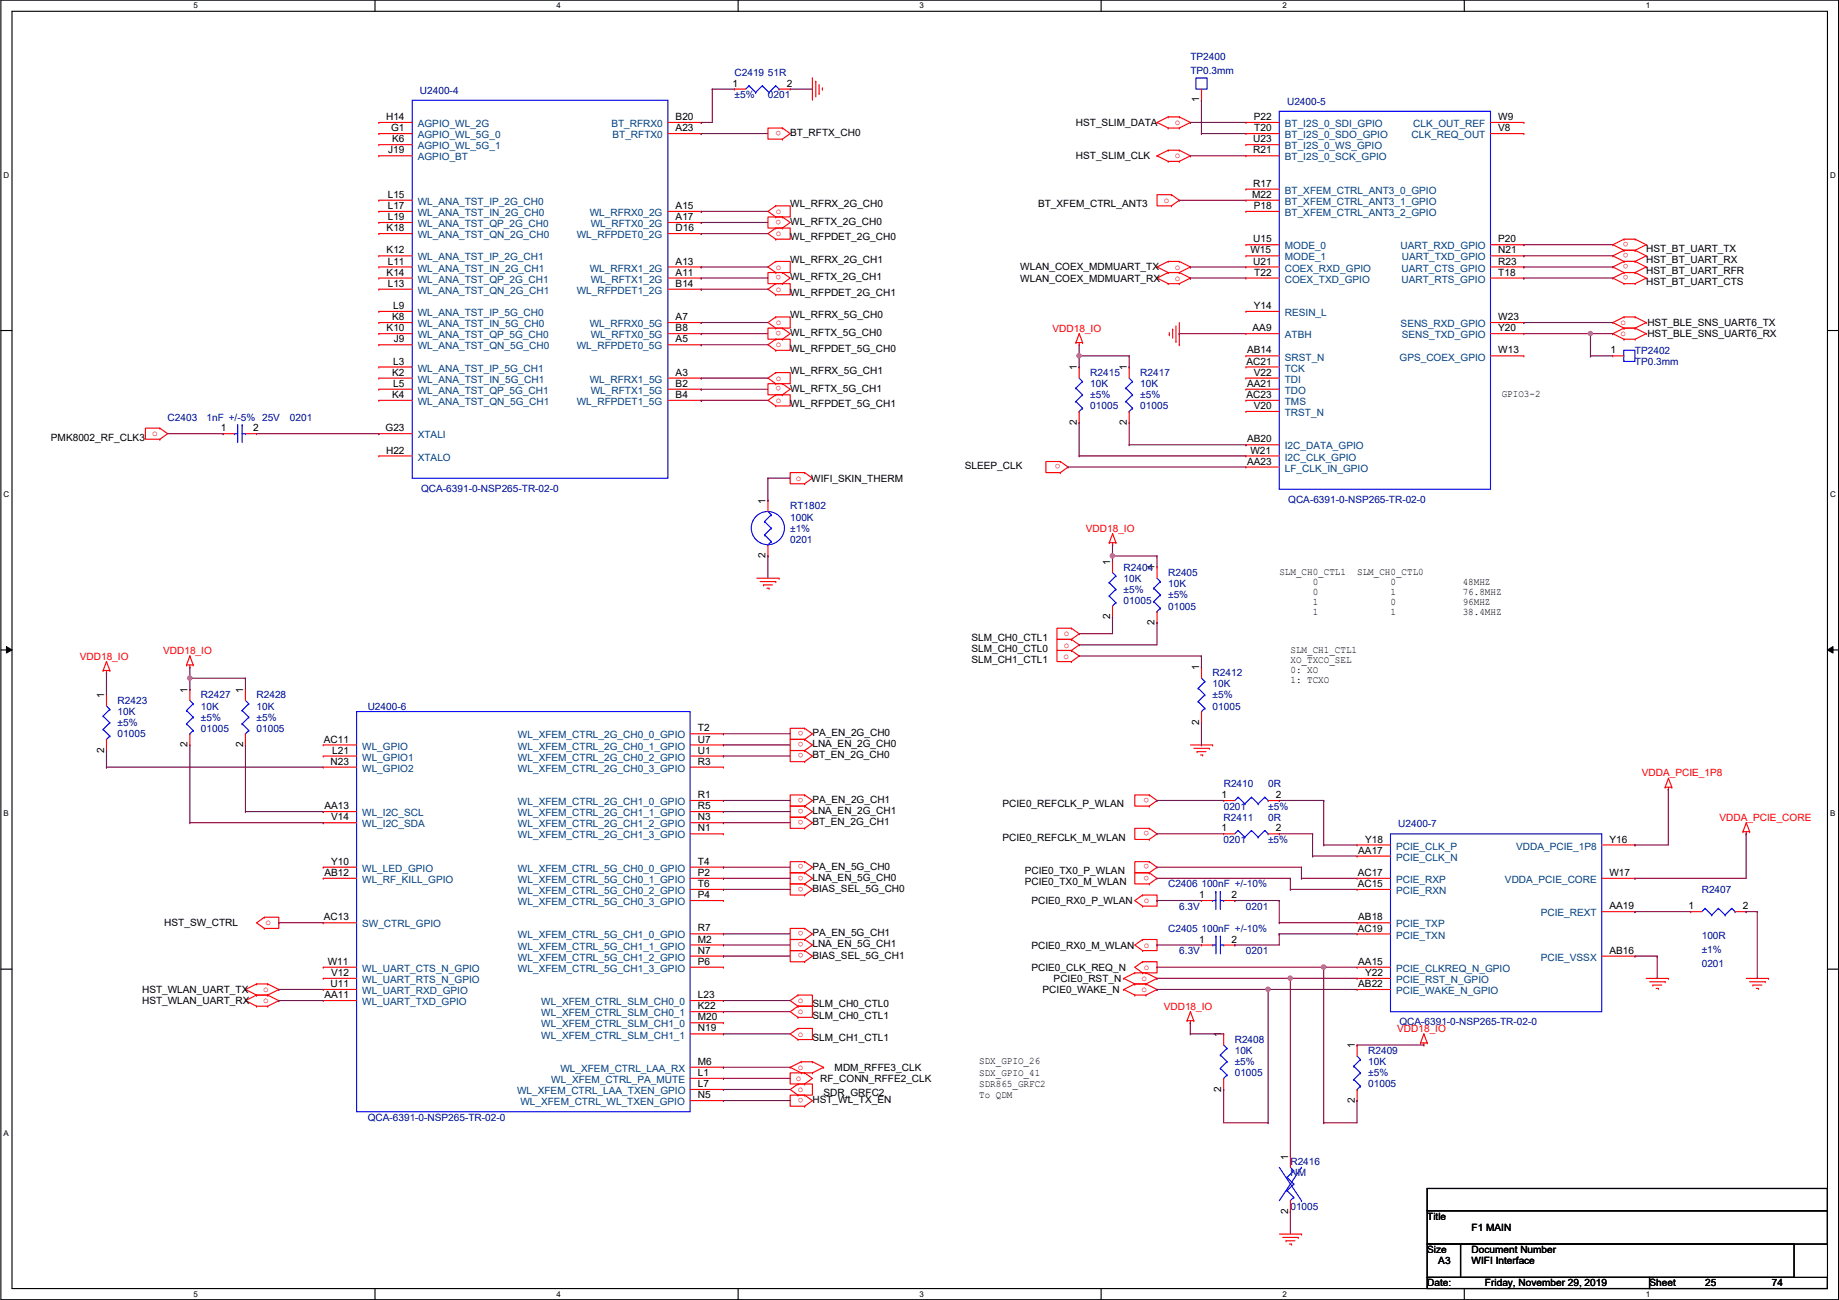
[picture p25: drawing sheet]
<svg xmlns="http://www.w3.org/2000/svg" width="420mm" height="297mm" viewBox="0 0 420 297" stroke-linecap="round" stroke-linejoin="round" font-family="sans-serif">
<defs><g id="words">
<g font-size="2.3" fill="#000080">
<text x="167.8" y="17.4">C2419 51R</text>
<text x="272" y="13.8">TP2400</text>
<text x="272" y="16.8">TP0.3mm</text>
<text x="96" y="21.4">U2400-4</text>
<text x="167.8" y="22.4">±5%</text>
<text x="175.4" y="22.4">0201</text>
<text x="294.1" y="24">U2400-5</text>
<text x="373.5" y="80.8">TP2402</text>
<text x="373.5" y="83.4">TP0.3mm</text>
<text x="249.1" y="85.9">R2415</text>
<text x="249.1" y="88.5">10K</text>
<text x="260.5" y="85.9">R2417</text>
<text x="260.5" y="88.5">10K</text>
<text x="249.1" y="91">±5%</text>
<text x="249.1" y="93.5">01005</text>
<text x="260.5" y="91">±5%</text>
<text x="260.5" y="93.5">01005</text>
<text x="38.3" y="96.1">C2403</text>
<text x="47.2" y="96.1">1nF +/-5% 25V</text>
<text x="66.2" y="96.1">0201</text>
<text x="96.2" y="112.3">QCA-6391-0-NSP265-TR-02-0</text>
<text x="180.5" y="116.4">RT1802</text>
<text x="180.5" y="119">100K</text>
<text x="294.3" y="114.9">QCA-6391-0-NSP265-TR-02-0</text>
<text x="180.5" y="121.5">±1%</text>
<text x="180.5" y="124">0201</text>
<text x="256.7" y="130.4">R2404</text>
<text x="266.9" y="131.7">R2405</text>
<text x="256.7" y="132.9">10K</text>
<text x="256.7" y="135.5">±5%</text>
<text x="256.7" y="138">01005</text>
<text x="266.9" y="134.2">10K</text>
<text x="266.9" y="136.7">±5%</text>
<text x="266.9" y="139.3">01005</text>
<text x="277" y="154.5">R2412</text>
<text x="26.9" y="160.9">R2423</text>
<text x="45.9" y="159.6">R2427</text>
<text x="58.6" y="159.6">R2428</text>
<text x="277" y="157.1">10K</text>
<text x="277" y="159.6">±5%</text>
<text x="26.9" y="163.4">10K</text>
<text x="26.9" y="165.9">±5%</text>
<text x="45.9" y="162.1">10K</text>
<text x="45.9" y="164.7">±5%</text>
<text x="45.9" y="167.2">01005</text>
<text x="58.6" y="162.1">10K</text>
<text x="58.6" y="164.7">±5%</text>
<text x="58.6" y="167.2">01005</text>
<text x="84" y="162.1">U2400-6</text>
<text x="277" y="162.1">01005</text>
<text x="26.9" y="168.5">01005</text>
<text x="279.6" y="179.9">R2410</text>
<text x="289.7" y="179.9">0R</text>
<text x="279.6" y="185">0201</text>
<text x="289.7" y="185">±5%</text>
<text x="279.6" y="187.5">R2411</text>
<text x="289.7" y="187.5">0R</text>
<text x="319.5" y="189.1">U2400-7</text>
<text x="279.6" y="192.6">0201</text>
<text x="289.7" y="192.6">±5%</text>
<text x="266.9" y="202.8">C2406 100nF +/-10%</text>
<text x="269.4" y="207.8">6.3V</text>
<text x="284.7" y="207.8">0201</text>
<text x="388.8" y="204">R2407</text>
<text x="266.9" y="212.9">C2405 100nF +/-10%</text>
<text x="388.8" y="214.5">100R</text>
<text x="269.4" y="218">6.3V</text>
<text x="284.7" y="218">0201</text>
<text x="388.8" y="217.8">±1%</text>
<text x="388.8" y="221.1">0201</text>
<text x="282.1" y="238.3">R2408</text>
<text x="319.7" y="234.3">QCA-6391-0-NSP265-TR-02-0</text>
<text x="282.1" y="240.9">10K</text>
<text x="282.1" y="243.4">±5%</text>
<text x="282.1" y="245.9">01005</text>
<text x="312.6" y="240.9">R2409</text>
<text x="312.6" y="243.4">10K</text>
<text x="312.6" y="245.9">±5%</text>
<text x="312.6" y="248.5">01005</text>
<text x="84" y="256.1">QCA-6391-0-NSP265-TR-02-0</text>
<text x="294.8" y="266.3">R2416</text>
<text x="294.8" y="268.8">NM</text>
<text x="294.8" y="276.4">01005</text>
</g>
<g font-size="2.3">
<text x="167.3" y="19.8">1</text>
<text x="179.8" y="19.8">2</text>
<text x="274" y="23.4" transform="rotate(-90 274 23.4)">1</text>
<text x="88.2" y="27.4">H14</text>
<text x="89.3" y="30">G1</text>
<text x="154.4" y="30">A23</text>
<text x="154.4" y="27.4">B20</text>
<text x="245.8" y="28.8">HST_SLIM_DATA</text>
<text x="286.4" y="27.4">P22</text>
<text x="286.6" y="30">T20</text>
<text x="342.3" y="30">V8</text>
<text x="342.3" y="27.4">W9</text>
<text x="88.7" y="35">J19</text>
<text x="89.6" y="32.5">K6</text>
<text x="180.5" y="31.1">BT_RFTX_CH0</text>
<text x="286.3" y="32.5">U23</text>
<text x="286.3" y="35">R21</text>
<text x="245.8" y="36.4">HST_SLIM_CLK</text>
<text x="88.6" y="47.7">L17</text>
<text x="88.6" y="45.2">L15</text>
<text x="154.4" y="47.7">A15</text>
<text x="180.5" y="47.3">WL_RFRX_2G_CH0</text>
<text x="237.2" y="47.3">BT_XFEM_CTRL_ANT3</text>
<text x="286.1" y="45.2">M22</text>
<text x="286.3" y="42.7">R17</text>
<text x="286.4" y="47.7">P18</text>
<text x="88.3" y="52.8">K18</text>
<text x="88.6" y="50.3">L19</text>
<text x="154.4" y="52.8">D16</text>
<text x="154.4" y="50.3">A17</text>
<text x="180.5" y="51.4">WL_RFTX_2G_CH0</text>
<text x="88.3" y="57.9">K12</text>
<text x="180.5" y="54.9">WL_RFPDET_2G_CH0</text>
<text x="285.7" y="57.9">W15</text>
<text x="286.3" y="55.4">U15</text>
<text x="342.3" y="57.9">N21</text>
<text x="342.3" y="55.4">P20</text>
<text x="376.1" y="57.5">HST_BT_UART_TX</text>
<text x="88.3" y="63">K14</text>
<text x="88.6" y="65.5">L13</text>
<text x="88.6" y="60.4">L11</text>
<text x="154.4" y="65.5">B14</text>
<text x="154.4" y="63">A11</text>
<text x="154.4" y="60.4">A13</text>
<text x="180.5" y="64.1">WL_RFTX_2G_CH1</text>
<text x="180.5" y="60">WL_RFRX_2G_CH1</text>
<text x="233.1" y="64.3">WLAN_COEX_MDMUART_RX</text>
<text x="233.1" y="61.8">WLAN_COEX_MDMUART_TX</text>
<text x="286.3" y="60.4">U21</text>
<text x="286.6" y="63">T22</text>
<text x="342.3" y="63">T18</text>
<text x="342.3" y="60.4">R23</text>
<text x="376.1" y="65.1">HST_BT_UART_CTS</text>
<text x="376.1" y="62.6">HST_BT_UART_RFR</text>
<text x="376.1" y="60">HST_BT_UART_RX</text>
<text x="89.9" y="70.6">L9</text>
<text x="180.5" y="67.6">WL_RFPDET_2G_CH1</text>
<text x="286.5" y="70.6">Y14</text>
<text x="88.3" y="75.7">K10</text>
<text x="89.6" y="73.1">K8</text>
<text x="154.4" y="75.7">B8</text>
<text x="154.4" y="73.1">A7</text>
<text x="180.5" y="76.8">WL_RFTX_5G_CH0</text>
<text x="180.5" y="72.7">WL_RFRX_5G_CH0</text>
<text x="286.2" y="75.7">AA9</text>
<text x="342.3" y="75.7">Y20</text>
<text x="342.3" y="73.1">W23</text>
<text x="376.4" y="74.5">HST_BLE_SNS_UART6_TX</text>
<text x="376.4" y="77">HST_BLE_SNS_UART6_RX</text>
<text x="89.9" y="83.3">L3</text>
<text x="90" y="78.2">J9</text>
<text x="154.4" y="78.2">A5</text>
<text x="180.5" y="80.3">WL_RFPDET_5G_CH0</text>
<text x="284.8" y="83.3">AC21</text>
<text x="284.9" y="80.8">AB14</text>
<text x="342.3" y="80.8">W13</text>
<text x="368" y="80.8">1</text>
<text x="89.6" y="85.8">K2</text>
<text x="89.9" y="88.4">L5</text>
<text x="154.4" y="88.4">B2</text>
<text x="154.4" y="85.8">A3</text>
<text x="180.5" y="89.5">WL_RFTX_5G_CH1</text>
<text x="180.5" y="85.4">WL_RFRX_5G_CH1</text>
<text x="246" y="84.6" transform="rotate(-90 246 84.6)">1</text>
<text x="257.4" y="84.6" transform="rotate(-90 257.4 84.6)">1</text>
<text x="284.9" y="88.4">AA21</text>
<text x="286.4" y="85.8">V22</text>
<text x="89.6" y="90.9">K4</text>
<text x="154.4" y="90.9">B4</text>
<text x="180.5" y="93">WL_RFPDET_5G_CH1</text>
<text x="284.8" y="90.9">AC23</text>
<text x="286.4" y="93.5">V20</text>
<text x="343.1" y="90.8">GPIO3-2</text>
<text x="11.6" y="100.7">PMK8002_RF_CLK3</text>
<text x="50.5" y="98.5">1</text>
<text x="57.9" y="98.5">2</text>
<text x="88.1" y="98.5">G23</text>
<text x="246" y="97.1" transform="rotate(-90 246 97.1)">2</text>
<text x="257.4" y="97.1" transform="rotate(-90 257.4 97.1)">2</text>
<text x="284.9" y="101.1">AB20</text>
<text x="88.2" y="103.6">H22</text>
<text x="220.4" y="107.3">SLEEP_CLK</text>
<text x="284.9" y="106.2">AA23</text>
<text x="285.7" y="103.6">W21</text>
<text x="185.4" y="110.1">WIFI_SKIN_THERM</text>
<text x="174.9" y="115.1" transform="rotate(-90 174.9 115.1)">1</text>
<text x="174.9" y="127.5" transform="rotate(-90 174.9 127.5)">2</text>
<text x="253.6" y="129.1" transform="rotate(-90 253.6 129.1)">1</text>
<text x="263.8" y="130.3" transform="rotate(-90 263.8 130.3)">1</text>
<text x="292.3" y="131.4">SLM_CH0_CTL1</text>
<text x="310.1" y="131.4">SLM_CH0_CTL0</text>
<text x="299.9" y="133.7">0</text>
<text x="299.9" y="136">0</text>
<text x="317.7" y="133.7">0</text>
<text x="317.7" y="136">1</text>
<text x="334.2" y="133.7">48MHZ</text>
<text x="334.2" y="136">76.8MHZ</text>
<text x="253.6" y="141.5" transform="rotate(-90 253.6 141.5)">2</text>
<text x="263.8" y="142.8" transform="rotate(-90 263.8 142.8)">2</text>
<text x="299.9" y="138.3">1</text>
<text x="299.9" y="140.6">1</text>
<text x="317.7" y="138.3">0</text>
<text x="317.7" y="140.6">1</text>
<text x="334.2" y="138.3">96MHZ</text>
<text x="334.2" y="140.6">38.4MHZ</text>
<text x="221.9" y="146.4">SLM_CH0_CTL1</text>
<text x="221.9" y="148.9">SLM_CH0_CTL0</text>
<text x="294.8" y="149.2">SLM_CH1_CTL1</text>
<text x="221.9" y="151.5">SLM_CH1_CTL1</text>
<text x="274" y="153.2" transform="rotate(-90 274 153.2)">1</text>
<text x="294.8" y="151.5">XO_TXCO_SEL</text>
<text x="294.8" y="153.8">0: XO</text>
<text x="23.8" y="159.5" transform="rotate(-90 23.8 159.5)">1</text>
<text x="42.8" y="158.3" transform="rotate(-90 42.8 158.3)">1</text>
<text x="55.5" y="158.3" transform="rotate(-90 55.5 158.3)">1</text>
<text x="294.8" y="156.1">1: TCXO</text>
<text x="159.4" y="167.1">T2</text>
<text x="274" y="165.6" transform="rotate(-90 274 165.6)">2</text>
<text x="23.8" y="172" transform="rotate(-90 23.8 172)">2</text>
<text x="42.8" y="170.7" transform="rotate(-90 42.8 170.7)">2</text>
<text x="55.5" y="170.7" transform="rotate(-90 55.5 170.7)">2</text>
<text x="74" y="169.7">AC11</text>
<text x="75.9" y="172.2">L21</text>
<text x="159.4" y="172.2">U1</text>
<text x="159.4" y="169.7">U7</text>
<text x="185.6" y="173.3">BT_EN_2G_CH0</text>
<text x="185.6" y="170.8">LNA_EN_2G_CH0</text>
<text x="185.6" y="168.2">PA_EN_2G_CH0</text>
<text x="75.5" y="174.7">N23</text>
<text x="159.4" y="174.7">R3</text>
<text x="74.1" y="184.9">AA13</text>
<text x="159.4" y="184.9">R5</text>
<text x="159.4" y="182.4">R1</text>
<text x="185.6" y="183.5">PA_EN_2G_CH1</text>
<text x="229" y="184.5">PCIE0_REFCLK_P_WLAN</text>
<text x="279.1" y="182.4">1</text>
<text x="291.5" y="182.4">2</text>
<text x="75.6" y="187.4">V14</text>
<text x="159.4" y="190">N1</text>
<text x="159.4" y="187.4">N3</text>
<text x="185.6" y="188.5">BT_EN_2G_CH1</text>
<text x="185.6" y="186">LNA_EN_2G_CH1</text>
<text x="279.1" y="190">1</text>
<text x="291.5" y="190">2</text>
<text x="75.7" y="197.6">Y10</text>
<text x="159.4" y="197.6">T4</text>
<text x="229" y="192.1">PCIE0_REFCLK_M_WLAN</text>
<text x="310.3" y="195.1">AA17</text>
<text x="311.9" y="192.5">Y18</text>
<text x="367.7" y="192.5">Y16</text>
<text x="74.1" y="200.1">AB12</text>
<text x="159.4" y="202.7">T6</text>
<text x="159.4" y="200.1">P2</text>
<text x="185.6" y="203.8">BIAS_SEL_5G_CH0</text>
<text x="185.6" y="201.2">LNA_EN_5G_CH0</text>
<text x="185.6" y="198.7">PA_EN_5G_CH0</text>
<text x="234.1" y="202.3">PCIE0_TX0_M_WLAN</text>
<text x="234.1" y="199.7">PCIE0_TX0_P_WLAN</text>
<text x="310.2" y="202.7">AC15</text>
<text x="310.2" y="200.1">AC17</text>
<text x="367.7" y="200.1">W17</text>
<text x="159.4" y="205.2">P4</text>
<text x="235.7" y="206.6">PCIE0_RX0_P_WLAN</text>
<text x="274" y="205.2">1</text>
<text x="281.3" y="205.2">2</text>
<text x="367.7" y="207.8">AA19</text>
<text x="385.8" y="207.8">1</text>
<text x="398.2" y="207.8">2</text>
<text x="37.5" y="211.7">HST_SW_CTRL</text>
<text x="74" y="210.3">AC13</text>
<text x="159.4" y="215.4">M2</text>
<text x="159.4" y="212.8">R7</text>
<text x="185.6" y="213.9">PA_EN_5G_CH1</text>
<text x="274" y="215.4">1</text>
<text x="281.4" y="215.4">2</text>
<text x="310.2" y="212.8">AC19</text>
<text x="310.3" y="210.3">AB18</text>
<text x="74.9" y="220.5">W11</text>
<text x="159.4" y="220.4">P6</text>
<text x="159.4" y="217.9">N7</text>
<text x="185.6" y="219">BIAS_SEL_5G_CH1</text>
<text x="185.6" y="216.5">LNA_EN_5G_CH1</text>
<text x="235.7" y="221.8">PCIE0_CLK_REQ_N</text>
<text x="235.7" y="216.7">PCIE0_RX0_M_WLAN</text>
<text x="310.3" y="220.5">AA15</text>
<text x="367.7" y="217.9">AB16</text>
<text x="32.5" y="226.9">HST_WLAN_UART_TX</text>
<text x="75.5" y="225.5">U11</text>
<text x="75.6" y="223">V12</text>
<text x="238.2" y="226.9">PCIE0_WAKE_N</text>
<text x="240.7" y="224.4">PCIE0_RST_N</text>
<text x="310.3" y="225.5">AB22</text>
<text x="311.9" y="223">Y22</text>
<text x="32.5" y="229.4">HST_WLAN_UART_RX</text>
<text x="74.1" y="228.1">AA11</text>
<text x="159.4" y="233.1">M20</text>
<text x="159.4" y="230.6">K22</text>
<text x="159.4" y="228.1">L23</text>
<text x="185.6" y="232.7">SLM_CH0_CTL1</text>
<text x="185.6" y="230.2">SLM_CH0_CTL0</text>
<text x="159.4" y="235.7">N19</text>
<text x="185.6" y="237.8">SLM_CH1_CTL1</text>
<text x="279" y="237" transform="rotate(-90 279 237)">1</text>
<text x="309.5" y="239.6" transform="rotate(-90 309.5 239.6)">1</text>
<text x="159.4" y="245.8">L1</text>
<text x="159.4" y="243.3">M6</text>
<text x="190.7" y="244.7">MDM_RFFE3_CLK</text>
<text x="223.7" y="243.2">SDX_GPIO_26</text>
<text x="223.7" y="245.7">SDX_GPIO_41</text>
<text x="159.4" y="250.9">N5</text>
<text x="159.4" y="248.4">L7</text>
<text x="187.4" y="247.2">RF_CONN_RFFE2_CLK</text>
<text x="188.2" y="250.5">SDR_GRFC2</text>
<text x="223.7" y="248.3">SDR865_GRFC2</text>
<text x="223.7" y="250.8">To QDM</text>
<text x="279" y="249.4" transform="rotate(-90 279 249.4)">2</text>
<text x="309.5" y="252" transform="rotate(-90 309.5 252)">2</text>
<text x="185.6" y="252">HST_WL_TX_EN</text>
<text x="294.3" y="265" transform="rotate(-90 294.3 265)">1</text>
<text x="294.3" y="277.4" transform="rotate(-90 294.3 277.4)">2</text>
<text x="326.1" y="278.7">Title</text>
<text x="336.2" y="281.3">F1 MAIN</text>
<text x="326.1" y="286.3">Size</text>
<text x="336.2" y="286.3">Document Number</text>
<text x="326.1" y="294">Date:</text>
<text x="328.6" y="288.9">A3</text>
<text x="336.2" y="288.9">WIFI Interface</text>
<text x="339.3" y="294">Friday, November 29, 2019</text>
<text x="376.9" y="294">Sheet</text>
<text x="389.6" y="294">25</text>
<text x="404.8" y="294">74</text>
</g>
<g font-size="2.3" fill="#004080">
<text x="95.4" y="29">AGPIO_WL_2G</text>
<text x="139.7" y="29">BT_RFRX0</text>
<text x="293.5" y="29">BT_I2S_0_SDI_GPIO</text>
<text x="322.9" y="29">CLK_OUT_REF</text>
<text x="95.4" y="34.1">AGPIO_WL_5G_1</text>
<text x="95.4" y="31.6">AGPIO_WL_5G_0</text>
<text x="139.9" y="31.6">BT_RFTX0</text>
<text x="293.5" y="34.1">BT_I2S_0_WS_GPIO</text>
<text x="293.5" y="31.6">BT_I2S_0_SDO_GPIO</text>
<text x="322.5" y="31.6">CLK_REQ_OUT</text>
<text x="95.4" y="36.7">AGPIO_BT</text>
<text x="293.5" y="36.7">BT_I2S_0_SCK_GPIO</text>
<text x="95.4" y="46.8">WL_ANA_TST_IP_2G_CH0</text>
<text x="293.5" y="46.8">BT_XFEM_CTRL_ANT3_1_GPIO</text>
<text x="293.5" y="44.3">BT_XFEM_CTRL_ANT3_0_GPIO</text>
<text x="95.4" y="51.9">WL_ANA_TST_QP_2G_CH0</text>
<text x="95.4" y="49.4">WL_ANA_TST_IN_2G_CH0</text>
<text x="134.7" y="49.4">WL_RFRX0_2G</text>
<text x="135" y="51.9">WL_RFTX0_2G</text>
<text x="293.5" y="49.4">BT_XFEM_CTRL_ANT3_2_GPIO</text>
<text x="95.4" y="59.5">WL_ANA_TST_IP_2G_CH1</text>
<text x="95.4" y="54.4">WL_ANA_TST_QN_2G_CH0</text>
<text x="131.8" y="54.4">WL_RFPDET0_2G</text>
<text x="293.5" y="59.5">MODE_1</text>
<text x="293.5" y="57">MODE_0</text>
<text x="320" y="57">UART_RXD_GPIO</text>
<text x="320.3" y="59.5">UART_TXD_GPIO</text>
<text x="95.4" y="64.6">WL_ANA_TST_QP_2G_CH1</text>
<text x="95.4" y="62.1">WL_ANA_TST_IN_2G_CH1</text>
<text x="134.7" y="62.1">WL_RFRX1_2G</text>
<text x="135" y="64.6">WL_RFTX1_2G</text>
<text x="293.5" y="64.6">COEX_TXD_GPIO</text>
<text x="293.5" y="62.1">COEX_RXD_GPIO</text>
<text x="320.2" y="64.6">UART_RTS_GPIO</text>
<text x="320.2" y="62.1">UART_CTS_GPIO</text>
<text x="95.4" y="67.1">WL_ANA_TST_QN_2G_CH1</text>
<text x="131.8" y="67.1">WL_RFPDET1_2G</text>
<text x="95.4" y="77.3">WL_ANA_TST_QP_5G_CH0</text>
<text x="95.4" y="74.8">WL_ANA_TST_IN_5G_CH0</text>
<text x="95.4" y="72.2">WL_ANA_TST_IP_5G_CH0</text>
<text x="134.7" y="74.8">WL_RFRX0_5G</text>
<text x="135" y="77.3">WL_RFTX0_5G</text>
<text x="293.5" y="77.3">ATBH</text>
<text x="293.5" y="72.2">RESIN_L</text>
<text x="320" y="74.8">SENS_RXD_GPIO</text>
<text x="320.3" y="77.3">SENS_TXD_GPIO</text>
<text x="95.4" y="79.8">WL_ANA_TST_QN_5G_CH0</text>
<text x="131.8" y="79.8">WL_RFPDET0_5G</text>
<text x="293.5" y="82.4">SRST_N</text>
<text x="319.7" y="82.4">GPS_COEX_GPIO</text>
<text x="95.4" y="90">WL_ANA_TST_QP_5G_CH1</text>
<text x="95.4" y="87.5">WL_ANA_TST_IN_5G_CH1</text>
<text x="95.4" y="84.9">WL_ANA_TST_IP_5G_CH1</text>
<text x="134.7" y="87.5">WL_RFRX1_5G</text>
<text x="135" y="90">WL_RFTX1_5G</text>
<text x="293.5" y="90">TDO</text>
<text x="293.5" y="87.5">TDI</text>
<text x="293.5" y="84.9">TCK</text>
<text x="95.4" y="92.5">WL_ANA_TST_QN_5G_CH1</text>
<text x="131.8" y="92.5">WL_RFPDET1_5G</text>
<text x="293.5" y="95.1">TRST_N</text>
<text x="293.5" y="92.5">TMS</text>
<text x="95.4" y="100.2">XTALI</text>
<text x="95.4" y="105.2">XTALO</text>
<text x="293.5" y="107.8">LF_CLK_IN_GPIO</text>
<text x="293.5" y="105.2">I2C_CLK_GPIO</text>
<text x="293.5" y="102.7">I2C_DATA_GPIO</text>
<text x="82.7" y="173.8">WL_GPIO1</text>
<text x="82.7" y="171.3">WL_GPIO</text>
<text x="118.3" y="173.8">WL_XFEM_CTRL_2G_CH0_2_GPIO</text>
<text x="118.3" y="171.3">WL_XFEM_CTRL_2G_CH0_1_GPIO</text>
<text x="118.3" y="168.7">WL_XFEM_CTRL_2G_CH0_0_GPIO</text>
<text x="82.7" y="176.3">WL_GPIO2</text>
<text x="118.3" y="176.3">WL_XFEM_CTRL_2G_CH0_3_GPIO</text>
<text x="118.3" y="184">WL_XFEM_CTRL_2G_CH1_0_GPIO</text>
<text x="82.7" y="189">WL_I2C_SDA</text>
<text x="82.7" y="186.5">WL_I2C_SCL</text>
<text x="118.3" y="191.6">WL_XFEM_CTRL_2G_CH1_3_GPIO</text>
<text x="118.3" y="189">WL_XFEM_CTRL_2G_CH1_2_GPIO</text>
<text x="118.3" y="186.5">WL_XFEM_CTRL_2G_CH1_1_GPIO</text>
<text x="319" y="196.7">PCIE_CLK_N</text>
<text x="319" y="194.1">PCIE_CLK_P</text>
<text x="346.4" y="194.1">VDDA_PCIE_1P8</text>
<text x="82.7" y="201.7">WL_RF_KILL_GPIO</text>
<text x="82.7" y="199.2">WL_LED_GPIO</text>
<text x="118.3" y="201.7">WL_XFEM_CTRL_5G_CH0_1_GPIO</text>
<text x="118.3" y="199.2">WL_XFEM_CTRL_5G_CH0_0_GPIO</text>
<text x="319" y="201.8">PCIE_RXP</text>
<text x="343.8" y="201.8">VDDA_PCIE_CORE</text>
<text x="118.3" y="206.8">WL_XFEM_CTRL_5G_CH0_3_GPIO</text>
<text x="118.3" y="204.3">WL_XFEM_CTRL_5G_CH0_2_GPIO</text>
<text x="319" y="204.3">PCIE_RXN</text>
<text x="352" y="209.4">PCIE_REXT</text>
<text x="82.7" y="211.9">SW_CTRL_GPIO</text>
<text x="118.3" y="214.4">WL_XFEM_CTRL_5G_CH1_0_GPIO</text>
<text x="319" y="214.5">PCIE_TXN</text>
<text x="319" y="211.9">PCIE_TXP</text>
<text x="118.3" y="219.5">WL_XFEM_CTRL_5G_CH1_2_GPIO</text>
<text x="118.3" y="217">WL_XFEM_CTRL_5G_CH1_1_GPIO</text>
<text x="352" y="219.5">PCIE_VSSX</text>
<text x="82.7" y="227.1">WL_UART_RXD_GPIO</text>
<text x="82.7" y="224.6">WL_UART_RTS_N_GPIO</text>
<text x="82.7" y="222.1">WL_UART_CTS_N_GPIO</text>
<text x="118.3" y="222.1">WL_XFEM_CTRL_5G_CH1_3_GPIO</text>
<text x="319" y="227.1">PCIE_WAKE_N_GPIO</text>
<text x="319" y="224.6">PCIE_RST_N_GPIO</text>
<text x="319" y="222.1">PCIE_CLKREQ_N_GPIO</text>
<text x="82.7" y="229.7">WL_UART_TXD_GPIO</text>
<text x="123.7" y="232.2">WL_XFEM_CTRL_SLM_CH0_1</text>
<text x="123.7" y="229.7">WL_XFEM_CTRL_SLM_CH0_0</text>
<text x="123.7" y="237.3">WL_XFEM_CTRL_SLM_CH1_1</text>
<text x="123.7" y="234.8">WL_XFEM_CTRL_SLM_CH1_0</text>
<text x="128" y="244.9">WL_XFEM_CTRL_LAA_RX</text>
<text x="118.1" y="250">WL_XFEM_CTRL_LAA_TXEN_GPIO</text>
<text x="126" y="247.5">WL_XFEM_CTRL_PA_MUTE</text>
<text x="118.9" y="252.5">WL_XFEM_CTRL_WL_TXEN_GPIO</text>
</g>
<g font-size="2.3" fill="#f00">
<text x="178.5" y="29.9" transform="rotate(180 178.5 29.9)">o</text>
<text x="268.4" y="28.6">o</text>
<text x="268.4" y="36.2">o</text>
<text x="265.9" y="46.4">o</text>
<text x="177.2" y="54">o</text>
<text x="177.2" y="48.9">o</text>
<text x="178.5" y="50.2" transform="rotate(180 178.5 50.2)">o</text>
<text x="372.1" y="57.8" transform="rotate(180 372.1 57.8)">o</text>
<text x="372.1" y="55.3" transform="rotate(180 372.1 55.3)">o</text>
<text x="177.2" y="61.6">o</text>
<text x="178.5" y="62.9" transform="rotate(180 178.5 62.9)">o</text>
<text x="268.4" y="64.1">o</text>
<text x="268.4" y="61.6">o</text>
<text x="372.1" y="62.9" transform="rotate(180 372.1 62.9)">o</text>
<text x="372.1" y="60.4" transform="rotate(180 372.1 60.4)">o</text>
<text x="177.2" y="66.7">o</text>
<text x="177.2" y="74.3">o</text>
<text x="178.5" y="75.6" transform="rotate(180 178.5 75.6)">o</text>
<text x="240.5" y="75.8">VDD18_IO</text>
<text x="370.3" y="74.3">o</text>
<text x="370.3" y="76.8">o</text>
<text x="177.2" y="79.4">o</text>
<text x="177.2" y="87">o</text>
<text x="178.5" y="88.3" transform="rotate(180 178.5 88.3)">o</text>
<text x="177.2" y="92.1">o</text>
<text x="34.7" y="99.7">o</text>
<text x="242.3" y="106.1" transform="rotate(180 242.3 106.1)">o</text>
<text x="181.8" y="109.9">o</text>
<text x="248.1" y="121.5">VDD18_IO</text>
<text x="37.3" y="149.4">VDD18_IO</text>
<text x="243" y="145.4">o</text>
<text x="243" y="148">o</text>
<text x="18.2" y="150.7">VDD18_IO</text>
<text x="243" y="150.5">o</text>
<text x="183.6" y="167" transform="rotate(180 183.6 167)">o</text>
<text x="183.6" y="172.1" transform="rotate(180 183.6 172.1)">o</text>
<text x="183.6" y="169.6" transform="rotate(180 183.6 169.6)">o</text>
<text x="375.1" y="177.4">VDDA_PCIE_1P8</text>
<text x="183.6" y="184.8" transform="rotate(180 183.6 184.8)">o</text>
<text x="183.6" y="182.3" transform="rotate(180 183.6 182.3)">o</text>
<text x="262.6" y="182.3" transform="rotate(180 262.6 182.3)">o</text>
<text x="183.6" y="187.4" transform="rotate(180 183.6 187.4)">o</text>
<text x="262.6" y="189.9" transform="rotate(180 262.6 189.9)">o</text>
<text x="392.9" y="187.5">VDDA_PCIE_CORE</text>
<text x="183.6" y="197.5" transform="rotate(180 183.6 197.5)">o</text>
<text x="262.6" y="197.5" transform="rotate(180 262.6 197.5)">o</text>
<text x="183.6" y="202.6" transform="rotate(180 183.6 202.6)">o</text>
<text x="183.6" y="200.1" transform="rotate(180 183.6 200.1)">o</text>
<text x="262.6" y="200.1" transform="rotate(180 262.6 200.1)">o</text>
<text x="261.3" y="206.4">o</text>
<text x="60.7" y="211.5">o</text>
<text x="183.6" y="215.3" transform="rotate(180 183.6 215.3)">o</text>
<text x="183.6" y="212.8" transform="rotate(180 183.6 212.8)">o</text>
<text x="183.6" y="217.8" transform="rotate(180 183.6 217.8)">o</text>
<text x="261.3" y="221.6">o</text>
<text x="261.3" y="216.5">o</text>
<text x="60.1" y="226.7">o</text>
<text x="260.8" y="226.7">o</text>
<text x="260.8" y="224.1">o</text>
<text x="60.1" y="229.2">o</text>
<text x="182.3" y="231.8">o</text>
<text x="182.3" y="229.2">o</text>
<text x="265.9" y="230.7">VDD18_IO</text>
<text x="182.3" y="236.8">o</text>
<text x="319.2" y="235.8">VDD18_IO</text>
<text x="182.3" y="244.5">o</text>
<text x="181.8" y="247">o</text>
<text x="182.3" y="249.5">o</text>
<text x="183.6" y="250.9" transform="rotate(180 183.6 250.9)">o</text>
</g>
<g font-size="1.8">
<text x="44.2" y="1.9">5</text>
<text x="127.1" y="1.9">4</text>
<text x="210.1" y="1.9">3</text>
<text x="293" y="1.9">2</text>
<text x="376" y="1.9">1</text>
<text x=".8" y="40.6">D</text>
<text x="418.2" y="40.6">D</text>
<text x=".8" y="113.6">C</text>
<text x="418.2" y="113.6">C</text>
<text x=".8" y="186.6">B</text>
<text x="418.2" y="186.6">B</text>
<text x=".8" y="259.5">A</text>
<text x="44.2" y="296.3">5</text>
<text x="127.1" y="296.3">4</text>
<text x="210.1" y="296.3">3</text>
<text x="293" y="296.3">2</text>
<text x="376" y="296.3">1</text>
</g>
</g></defs>
<path d="M.2 0h419.9v297h-419.9zM2.7 2.6h414.8v291.8h-414.8z" fill="none" stroke="#000" stroke-width=".25"/>
<g fill="#fff">
<path d="M44.2 .3h1v2h-1z"/>
<path d="M44.2 294.7h1v2h-1z"/>
</g>
<path d="M85.7 0v2.6M85.7 294.4v2.6" fill="none" stroke="#000" stroke-width=".25"/>
<g fill="#fff">
<path d="M127.1 .3h1v2h-1z"/>
<path d="M127.1 294.7h1v2h-1z"/>
</g>
<path d="M168.6 0v2.6M168.6 294.4v2.6" fill="none" stroke="#000" stroke-width=".25"/>
<g fill="#fff">
<path d="M210.1 .3h1v2h-1z"/>
<path d="M210.1 294.7h1v2h-1z"/>
</g>
<path d="M251.6 0v2.6M251.6 294.4v2.6" fill="none" stroke="#000" stroke-width=".25"/>
<g fill="#fff">
<path d="M293 .3h1v2h-1z"/>
<path d="M293 294.7h1v2h-1z"/>
</g>
<path d="M334.5 0v2.6M334.5 294.4v2.6" fill="none" stroke="#000" stroke-width=".25"/>
<g fill="#fff">
<path d="M376 .3h1v2h-1z"/>
<path d="M376 294.7h1v2h-1z"/>
<path d="M.8 39h1.3v2h-1.3z"/>
<path d="M418.2 39h1.2v2h-1.2z"/>
<path d="M.8 112h1.3v2h-1.3z"/>
<path d="M418.2 112h1.2v2h-1.2z"/>
</g>
<path d="M.2 75.5h2.5M417.5 75.5h2.6" fill="none" stroke="#000" stroke-width=".25"/>
<g fill="#fff">
<path d="M.8 185h1.2v1.9h-1.2z"/>
<path d="M418.2 185h1.1v1.9h-1.1z"/>
</g>
<path d="M.2 148.5h2.5M417.5 148.5h2.6" fill="none" stroke="#000" stroke-width=".25"/>
<path d="M1.5 147.7l1.2 .8-1.2 .7zM417.5 148.5l1.3-.8v1.5z" fill="#000"/>
<path d="M1.5 147.7l1.2 .8-1.2 .7zM417.5 148.5l1.3-.8v1.5z" fill="none" stroke="#000" stroke-width=".23"/>
<path d="M.8 257.9h1.2v2h-1.2z" fill="#fff"/>
<path d="M.2 221.4h2.5M417.5 221.4h2.6M326.1 271.6h91.4v5h-91.4zM326.1 276.6h91.4v7.7h-91.4zM326.1 284.3h7.6v7.6h-7.6zM326.1 291.9h50.8v2.5h-50.8zM333.7 284.3h76.2v7.6h-76.2zM376.9 291.9h40.6v2.5h-40.6z" fill="none" stroke="#000" stroke-width=".25"/>
<g fill="none" stroke="#f00" stroke-width=".25">
<path d="M185.6 17.8h.1M185.6 17.8v5.1M186.4 18.6h.1M186.4 18.6v3.5M187.1 19.3v2.1M86.6 35.6h.1M86.6 35.6h7.6M86.6 33.1h.1M86.6 33.1h7.6M86.6 30.5h.1M86.6 30.5h7.6M86.6 28h.1"/>
<path d="M86.6 28h7.6M152.6 30.5h7.6M152.6 28h7.6M160.2 30.5h.1M160.2 28h.1M167.8 20.4h.1M167.8 20.4h2.6M178 20.4h2.5M178.8 31.8h.1M178.8 29.3h.1M178.8 29.3h-3.3v2.5h3.3M178.8 29.3l1.7 1.2-1.7 1.3"/>
<path d="M180.5 20.4h.1M187.1 21.4h.1M187.9 20.1h.1M187.9 20.1v.5M264.4 35.6h.1M264.4 35.6l2.5 1.3M264.4 28h.1M264.4 28l2.5 1.3M266.9 34.3h.1M266.9 36.9h.1M266.9 34.3h2.5M266.9 34.3l-2.5 1.3"/>
<path d="M266.9 36.9h2.5M266.9 26.7h.1M266.9 29.3h.1M266.9 26.7h2.5M266.9 26.7l-2.5 1.3M266.9 29.3h2.5M269.4 34.3h.1M269.4 36.9h.1M269.4 34.3l2.6 1.3M269.4 26.7h.1M269.4 29.3h.1M269.4 26.7l2.6 1.3"/>
<path d="M272 35.6h.1M272 35.6l-2.6 1.3M272 28h.1M272 28l-2.6 1.3M274.5 22.9h.1M274.5 20.4v2.5M284.7 33.1h.1M284.7 33.1h7.6M284.7 35.6h.1M284.7 35.6h7.6M284.7 30.5h.1M284.7 30.5h7.6"/>
<path d="M284.7 28h.1M284.7 28h7.6M340.5 30.5h7.7M340.5 28h7.7M348.2 30.5h.1M348.2 28h.1M86.6 58.5h.1M86.6 58.5h7.6M86.6 53.4h.1M86.6 53.4h7.6M86.6 50.8h.1M86.6 50.8h7.6"/>
<path d="M86.6 48.3h.1M86.6 48.3h7.6M86.6 45.8h.1M86.6 45.8h7.6M152.6 53.4h7.6M152.6 50.8h7.6M152.6 48.3h7.6M160.2 53.4h.1M160.2 50.8h.1M160.2 48.3h.1M177.2 59.7h.1M177.2 59.7h3.3v2.6h-3.3"/>
<path d="M177.2 59.7l-1.7 1.3 1.7 1.3M177.2 52.1h.1M177.2 54.7h.1M177.2 52.1h3.3v2.6h-3.3M177.2 52.1l-1.7 1.3 1.7 1.3M177.2 47h.1M177.2 49.6h.1M177.2 47h3.3v2.6h-3.3M177.2 47l-1.7 1.3 1.7 1.3M178.8 52.1h.1M178.8 49.6h.1M178.8 49.6h-3.3v2.5h3.3"/>
<path d="M178.8 49.6l1.7 1.2-1.7 1.3M266.9 59.7h.1M266.9 59.7h2.5M266.9 59.7l-2.5 1.3M267.7 44.5h.1M267.7 47h.1M267.7 44.5h-3.3v2.5h3.3M267.7 44.5l1.7 1.3-1.7 1.2M269.4 59.7h.1M269.4 59.7l2.6 1.3M284.7 58.5h.1M284.7 58.5h7.6"/>
<path d="M284.7 55.9h.1M284.7 55.9h7.6M284.7 48.3h.1M284.7 48.3h7.6M284.7 45.8h.1M284.7 45.8h7.6M284.7 43.2h.1M284.7 43.2h7.6M340.5 58.5h7.7M340.5 55.9h7.7M348.2 58.5h.1M348.2 55.9h.1"/>
<path d="M368.5 58.5h.1M368.5 58.5l2.5 1.2M368.5 55.9h.1M368.5 55.9l2.5 1.3M371 59.7h2.6M371 59.7l-2.5 1.3M371 59.7h.1M371 57.2h2.6M371 57.2l-2.5 1.3M371 57.2h.1M371 54.7h.1M371 54.7h2.6"/>
<path d="M371 54.7l-2.5 1.2M373.6 59.7l2.5 1.3M373.6 59.7h.1M373.6 57.2l2.5 1.3M373.6 57.2h.1M373.6 54.7h.1M373.6 54.7l2.5 1.2M376.1 58.5h.1M376.1 58.5l-2.5 1.2M376.1 55.9h.1M376.1 55.9l-2.5 1.3M86.6 78.8h.1"/>
<path d="M86.6 78.8h7.6M86.6 76.2h.1M86.6 76.2h7.6M86.6 73.7h.1M86.6 73.7h7.6M86.6 71.2h.1M86.6 71.2h7.6M86.6 66.1h.1M86.6 66.1h7.6M86.6 63.5h.1M86.6 63.5h7.6M86.6 61h.1"/>
<path d="M86.6 61h7.6M152.6 78.8h7.6M152.6 76.2h7.6M152.6 73.7h7.6M152.6 66.1h7.6M152.6 63.5h7.6M152.6 61h7.6M160.2 78.8h.1M160.2 76.2h.1M160.2 73.7h.1M160.2 66.1h.1M160.2 63.5h.1"/>
<path d="M160.2 61h.1M177.2 77.5h.1M177.2 77.5h3.3v2.6h-3.3M177.2 77.5l-1.7 1.3 1.7 1.3M177.2 72.4h.1M177.2 75h.1M177.2 72.4h3.3v2.6h-3.3M177.2 72.4l-1.7 1.3 1.7 1.3M177.2 64.8h.1M177.2 67.4h.1M177.2 64.8h3.3v2.6h-3.3M177.2 64.8l-1.7 1.3 1.7 1.3"/>
<path d="M177.2 62.3h.1M178.8 77.5h.1M178.8 75h.1M178.8 75h-3.3v2.5h3.3M178.8 75l1.7 1.2-1.7 1.3M178.8 64.8h.1M178.8 62.3h.1M178.8 62.3h-3.3v2.5h3.3M178.8 62.3l1.7 1.2-1.7 1.3M245.8 78.3h.1M245.8 78.3h1.5M246.6 78.8h.1"/>
<path d="M246.6 76.2h.1M246.6 78.3v.5M246.6 76.2l.7 2.1M246.6 76.2l-.8 2.1M247.3 78.3h.1M264.4 63.5h.1M264.4 63.5l2.5 1.3M264.4 61h.1M264.4 61l2.5 1.3M266.9 64.8h.1M266.9 62.3h2.5M266.9 64.8h2.5"/>
<path d="M266.9 62.3l-2.5 1.2M266.9 62.3h.1M267.2 76.5h.1M267.2 76v.5M267.9 75.2h.1M267.9 75.2v2.1M268.7 78h.1M268.7 74.5v3.5M269.4 64.8h.1M269.4 62.3l2.6 1.2M269.4 62.3h.1M269.4 78.8h.1"/>
<path d="M269.4 73.7v5.1M272 63.5h.1M272 63.5l-2.6 1.3M272 61h.1M272 61l-2.6 1.3M284.7 76.2h.1M284.7 76.2h7.6M284.7 71.2h.1M284.7 71.2h7.6M284.7 63.5h.1M284.7 63.5h7.6M284.7 61h.1"/>
<path d="M284.7 61h7.6M340.5 76.2h7.7M340.5 73.7h7.7M340.5 63.5h7.7M340.5 61h7.7M348.2 76.2h.1M348.2 73.7h.1M348.2 63.5h.1M348.2 61h.1M368.5 73.7h.1M368.5 73.7l2.5 1.3M368.5 76.2h.1"/>
<path d="M368.5 76.2l2.5 1.3M368.5 63.5h.1M368.5 63.5l2.5 1.3M368.5 61h.1M368.5 61l2.5 1.3M371 72.4h.1M371 75h2.6M371 72.4l-2.5 1.3M371 72.4h2.6M371 75h.1M371 77.5h.1M371 75l-2.5 1.2"/>
<path d="M371 77.5h2.6M371 64.8h.1M371 62.3h2.6M371 64.8h2.6M371 62.3l-2.5 1.2M371 62.3h.1M373.6 72.4h.1M373.6 72.4l2.5 1.3M373.6 75h.1M373.6 77.5h.1M373.6 75l2.5 1.2M373.6 64.8h.1"/>
<path d="M373.6 62.3l2.5 1.2M373.6 62.3h.1M376.1 73.7h.1M376.1 73.7l-2.5 1.3M376.1 76.2h.1M376.1 76.2l-2.5 1.3M376.1 63.5h.1M376.1 63.5l-2.5 1.3M376.1 61h.1M376.1 61l-2.5 1.3M36.5 97.8h.1M36.5 97.8h-3.3v2.6h3.3"/>
<path d="M36.5 97.8l1.8 1.3-1.8 1.3M51 99.1h.1M51 99.1h2.5M56.1 99.1h2.5M58.6 99.1h.1M86.6 99.1h.1M86.6 99.1h7.6M86.6 91.5h.1M86.6 91.5h7.6M86.6 88.9h.1M86.6 88.9h7.6M86.6 86.4h.1"/>
<path d="M86.6 86.4h7.6M86.6 83.9h.1M86.6 83.9h7.6M152.6 91.5h7.6M152.6 88.9h7.6M152.6 86.4h7.6M160.2 91.5h.1M160.2 88.9h.1M160.2 86.4h.1M177.2 90.2h.1M177.2 92.8h.1M177.2 90.2h3.3v2.6h-3.3"/>
<path d="M177.2 90.2l-1.7 1.3 1.7 1.3M177.2 85.1h.1M177.2 87.7h.1M177.2 85.1h3.3v2.6h-3.3M177.2 85.1l-1.7 1.3 1.7 1.3M177.2 80.1h.1M178.8 90.2h.1M178.8 87.7h.1M178.8 87.7h-3.3v2.5h3.3M178.8 87.7l1.7 1.2-1.7 1.3M246.6 96.6h.1M246.6 94v2.6"/>
<path d="M246.6 83.9h.1M246.6 83.9v2.5M258 96.6h.1M258 94v2.6M258 83.9h.1M258 83.9v2.5M284.7 94h.1M284.7 94h7.6M284.7 91.5h.1M284.7 91.5h7.6M284.7 88.9h.1M284.7 88.9h7.6"/>
<path d="M284.7 86.4h.1M284.7 86.4h7.6M284.7 83.9h.1M284.7 83.9h7.6M284.7 81.3h.1M284.7 81.3h7.6M340.5 81.3h7.7M348.2 81.3h.1M368.5 81.3h.1M368.5 81.3h2.5M36.5 100.4h.1M86.6 104.2h.1"/>
<path d="M86.6 104.2h7.6M175.5 114.3h.1M175.5 114.3v2.6M183.8 108h.1M183.8 110.5h.1M183.8 108h-3.3v2.5h3.3M183.8 108l1.8 1.3-1.8 1.2M242.3 108h.1M242.3 105.5h.1M242.3 105.5h-3.3v2.5h3.3M242.3 105.5l1.7 1.2-1.7 1.3M284.7 106.7h.1"/>
<path d="M284.7 106.7h7.6M284.7 104.2h.1M284.7 104.2h7.6M284.7 101.6h.1M284.7 101.6h7.6M172.9 132.1h5.1M173.7 132.9h3.5M174.4 133.6h.1M174.4 133.6h2.1M175.2 134.4h.5M175.5 127h.1M175.5 124.5v2.5"/>
<path d="M175.7 134.4h.1M177.2 132.9h.1M178 132.1h.1M253.4 124h.1M253.4 124h1.6M254.2 138.5v2.5M254.2 128.3h.1M254.2 128.3v2.5M254.2 124.5h.1M254.2 122h.1M254.2 124v.5M254.2 122l.8 2"/>
<path d="M254.2 122l-.8 2M255 124h.1M264.3 139.7v2.6M264.3 129.6h.1M264.3 129.6v2.5M23.6 153.2h.1M23.6 153.2h1.5M24.3 158.8h.1M24.3 158.8v2.5M24.3 153.7h.1M24.3 151.2h.1M24.3 153.2v.5"/>
<path d="M24.3 151.2l.8 2M24.3 151.2l-.7 2M25.1 153.2h.1M42.6 151.9h.1M42.6 151.9h1.5M43.4 157.5h.1M43.4 157.5v2.6M43.4 152.4h.1M43.4 149.9h.1M43.4 151.9v.5M43.4 149.9l.7 2M43.4 149.9l-.8 2"/>
<path d="M44.1 151.9h.1M56.1 157.5h.1M56.1 157.5v2.5M244.8 151.2h.1M244.8 148.6h-3.3v2.6h3.3M244.8 148.6l1.8 1.3-1.8 1.3M244.8 143.5h.1M244.8 143.5h-3.3v2.6h3.3M244.8 143.5l1.8 1.3-1.8 1.3M244.8 146.1h.1M244.8 148.6h.1M244.8 146.1h-3.3v2.5h3.3"/>
<path d="M244.8 146.1l1.8 1.3-1.8 1.2M254.2 141h.1M264.3 142.3h.1M274.5 152.4h.1M274.5 152.4v2.6M24.3 171.5h.1M24.3 168.9v2.6M43.4 170.2h.1M43.4 167.7v2.5M56.1 170.2h.1M56.1 167.7v2.5M73.9 175.3h.1"/>
<path d="M73.9 175.3h7.6M73.9 172.7h.1M73.9 172.7h7.6M73.9 170.2h.1M73.9 170.2h7.6M157.7 175.3h7.6M157.7 172.7h7.6M157.7 170.2h7.6M157.7 167.7h7.6M165.3 175.3h.1M165.3 172.7h.1M165.3 170.2h.1"/>
<path d="M165.3 167.7h.1M183.8 174h.1M183.8 171.5h-3.3v2.5h3.3M183.8 171.5l1.8 1.3-1.8 1.2M183.8 171.5h.1M183.8 168.9h-3.3v2.6h3.3M183.8 168.9l1.8 1.3-1.8 1.3M183.8 168.9h.1M183.8 166.4h.1M183.8 166.4h-3.3v2.5h3.3M183.8 166.4l1.8 1.3-1.8 1.2M272 170.2h5.1"/>
<path d="M272.7 171h3.6M273.5 171.7h.1M273.5 171.7h2M274.3 172.5h.5M274.5 165.1h.1M274.5 162.6v2.5M274.8 172.5h.1M276.3 171h.1M277.1 170.2h.1M380.4 179.9h.1M380.4 179.9h1.6M381.2 177.8h.1"/>
<path d="M381.2 179.9v.5M381.2 177.8l.8 2.1M381.2 177.8l-.8 2.1M382 179.9h.1M73.9 198.1h.1M73.9 198.1h7.6M73.9 188h.1M73.9 188h7.6M73.9 185.4h.1M73.9 185.4h7.6M157.7 198.1h7.6M157.7 190.5h7.6"/>
<path d="M157.7 188h7.6M157.7 185.4h7.6M157.7 182.9h7.6M165.3 198.1h.1M165.3 190.5h.1M165.3 188h.1M165.3 185.4h.1M165.3 182.9h.1M183.8 199.4h-3.3v2.6h3.3M183.8 199.4l1.8 1.3-1.8 1.3M183.8 199.4h.1M183.8 196.9h.1"/>
<path d="M183.8 196.9h-3.3v2.5h3.3M183.8 196.9l1.8 1.3-1.8 1.2M183.8 189.3h.1M183.8 186.7h-3.3v2.6h3.3M183.8 186.7l1.8 1.3-1.8 1.3M183.8 186.7h.1M183.8 184.2h-3.3v2.5h3.3M183.8 184.2l1.8 1.3-1.8 1.2M183.8 184.2h.1M183.8 181.6h.1M183.8 181.6h-3.3v2.6h3.3M183.8 181.6l1.8 1.3-1.8 1.3"/>
<path d="M262.6 191.8h.1M262.6 189.3h.1M262.6 189.3h-3.3v2.5h3.3M262.6 189.3l1.8 1.2-1.8 1.3M262.6 184.2h.1M262.6 181.6h.1M262.6 181.6h-3.3v2.6h3.3M262.6 181.6l1.8 1.3-1.8 1.3M262.6 199.4h-3.3v2.6h3.3M262.6 199.4l1.8 1.3-1.8 1.3M262.6 199.4h.1M262.6 196.9h.1"/>
<path d="M262.6 196.9h-3.3v2.5h3.3M262.6 196.9l1.8 1.3-1.8 1.2M279.6 190.5h.1M279.6 190.5h2.5M279.6 182.9h.1M279.6 182.9h2.5M289.7 190.5h2.6M289.7 182.9h2.6M292.3 190.5h.1M292.3 182.9h.1M310.1 195.6h.1M310.1 195.6h7.6"/>
<path d="M310.1 193.1h.1M310.1 193.1h7.6M365.9 193.1h7.7M373.6 193.1h.1M381.2 180.4h.1M398.2 190h.1M398.2 190h1.5M399 190.5h.1M399 188h.1M399 190v.5M399 188l.7 2M399 188l-.8 2"/>
<path d="M399.7 190h.1M60.4 209.6h.1M60.4 212.1h.1M60.4 209.6h3.3v2.5h-3.3M60.4 209.6l-1.8 1.3 1.8 1.2M73.9 210.8h.1M73.9 210.8h7.6M73.9 200.7h.1M73.9 200.7h7.6M157.7 218.5h7.6M157.7 215.9h7.6M157.7 213.4h7.6"/>
<path d="M157.7 205.8h7.6M157.7 203.2h7.6M157.7 200.7h7.6M165.3 218.5h.1M165.3 215.9h.1M165.3 213.4h.1M165.3 205.8h.1M165.3 203.2h.1M165.3 200.7h.1M183.8 219.7h.1M183.8 217.2h-3.3v2.5h3.3M183.8 217.2l1.8 1.3-1.8 1.2"/>
<path d="M183.8 217.2h.1M183.8 214.7h-3.3v2.5h3.3M183.8 214.7l1.8 1.2-1.8 1.3M183.8 214.7h.1M183.8 212.1h.1M183.8 212.1h-3.3v2.6h3.3M183.8 212.1l1.8 1.3-1.8 1.3M183.8 204.5h.1M183.8 202h-3.3v2.5h3.3M183.8 202l1.8 1.2-1.8 1.3M183.8 202h.1M261.1 219.7h.1"/>
<path d="M261.1 219.7h3.3v2.6h-3.3M261.1 219.7l-1.8 1.3 1.8 1.3M261.1 214.7h.1M261.1 217.2h.1M261.1 214.7h3.3v2.5h-3.3M261.1 214.7l-1.8 1.2 1.8 1.3M261.1 204.5h.1M261.1 207h.1M261.1 204.5h3.3v2.5h-3.3M261.1 204.5l-1.8 1.3 1.8 1.2M262.6 202h.1M274.5 205.8h.1"/>
<path d="M274.5 205.8h2.5M274.5 215.9h.1M274.5 215.9h2.5M279.6 205.8h2.5M279.6 215.9h2.5M282.1 205.8h.1M282.1 215.9h.1M310.1 213.4h.1M310.1 213.4h7.6M310.1 210.9h.1M310.1 210.9h7.6M310.1 203.2h.1"/>
<path d="M310.1 203.2h7.6M310.1 200.7h.1M310.1 200.7h7.6M365.9 218.5h7.7M365.9 208.3h7.7M365.9 200.7h7.7M373.6 218.5h.1M373.6 208.3h.1M373.6 200.7h.1M386.3 208.3h.1M386.3 208.3h2.5M396.4 208.3h2.6"/>
<path d="M399 208.3h.1M56.1 228.6h.1M56.1 228.6l2.5 1.3M56.1 226.1h.1M56.1 226.1l2.5 1.3M58.6 229.9h.1M58.6 227.4h2.6M58.6 227.4l-2.5 1.2M58.6 229.9h2.6M58.6 224.8h.1M58.6 227.4h.1M58.6 224.8h2.6"/>
<path d="M58.6 224.8l-2.5 1.3M61.2 229.9h.1M61.2 227.4l2.5 1.2M61.2 224.8h.1M61.2 227.4h.1M61.2 224.8l2.5 1.3M63.7 228.6h.1M63.7 228.6l-2.5 1.3M63.7 226.1h.1M63.7 226.1l-2.5 1.3M73.9 228.6h.1M73.9 228.6h7.6"/>
<path d="M73.9 226.1h.1M73.9 226.1h7.6M73.9 223.5h.1M73.9 223.5h7.6M73.9 221h.1M73.9 221h7.6M157.7 236.2h7.6M157.7 233.7h7.6M157.7 231.2h7.6M157.7 228.6h7.6M157.7 221h7.6M165.3 236.2h.1"/>
<path d="M165.3 233.7h.1M165.3 231.2h.1M165.3 228.6h.1M165.3 221h.1M182.3 235h.1M182.3 237.5h.1M182.3 235h3.3v2.5h-3.3M182.3 235l-1.8 1.3 1.8 1.2M182.3 232.4h.1M182.3 229.9h3.3v2.5h-3.3M182.3 229.9l-1.8 1.3 1.8 1.2M182.3 227.4h.1"/>
<path d="M182.3 229.9h.1M182.3 227.4h3.3v2.5h-3.3M182.3 227.4l-1.8 1.2 1.8 1.3M256.7 226.1h.1M256.7 226.1l2.6 1.3M256.7 223.6h.1M256.7 223.6l2.6 1.2M259.3 227.4h.1M259.3 224.8h2.5M259.3 227.4h2.5M259.3 224.8l-2.6 1.3M259.3 222.3h.1"/>
<path d="M259.3 224.8h.1M259.3 222.3h2.5M259.3 222.3l-2.6 1.3M261.1 222.3h.1M261.8 227.4h.1M261.8 224.8l2.6 1.3M261.8 222.3h.1M261.8 224.8h.1M261.8 222.3l2.6 1.3M264.4 226.1h.1M264.4 226.1l-2.6 1.3M264.4 223.6h.1"/>
<path d="M264.4 223.6l-2.6 1.2M271.2 233.2h.1M271.2 233.2h1.5M272 233.7h.1M272 231.2h.1M272 233.2v.5M272 231.2l.7 2M272 231.2l-.8 2M272.7 233.2h.1M279.6 236.2h.1M279.6 236.2v2.6M310.1 238.8h.1"/>
<path d="M310.1 238.8v2.5M310.1 226.1h.1M310.1 226.1h7.6M310.1 223.6h.1M310.1 223.6h7.6M310.1 221h.1M310.1 221h7.6M324.6 238.3h.1M324.6 238.3h1.5M325.3 238.8h.1M325.3 236.3h.1M325.3 238.3v.5"/>
<path d="M325.3 236.3l.8 2M325.3 236.3l-.7 2M326.1 238.3h.1M376.1 223.6h5.1M376.9 224.3h3.5M377.6 225.1h.1M377.6 225.1h2.1M378.4 225.8h.5M378.9 225.8h.1M380.4 224.3h.1M381.2 223.6h.1M399 223.6h5.1"/>
<path d="M399.7 224.3h3.6M400.5 225.1h.1M400.5 225.1h2M401.3 225.8h.5M401.8 225.8h.1M403.3 224.3h.1M404.1 223.6h.1M157.7 251.5h7.6M157.7 248.9h7.6M157.7 246.4h7.6M157.7 243.9h7.6M165.3 251.5h.1"/>
<path d="M165.3 248.9h.1M165.3 246.4h.1M165.3 243.9h.1M180.5 243.9h.1M180.5 243.9l2.6 1.2M182.3 247.7h.1M182.3 250.2h.1M182.3 247.7h3.3v2.5h-3.3M182.3 247.7l-1.8 1.3 1.8 1.2M183.1 242.6h.1M183.1 245.1h.1M183.1 242.6l-2.6 1.3"/>
<path d="M183.1 242.6h2.5M183.1 245.1h2.5M183.8 245.1h.1M183.8 247.7h.1M183.8 245.1h-3.3v2.6h3.3M183.8 245.1l1.8 1.3-1.8 1.3M183.8 252.8h.1M183.8 250.2h.1M183.8 250.2h-3.3v2.6h3.3M183.8 250.2l1.8 1.3-1.8 1.3M185.6 242.6h.1M185.6 245.1h.1"/>
<path d="M185.6 242.6l2.6 1.3M188.2 243.9h.1M188.2 243.9l-2.6 1.2M279.6 248.9h.1M279.6 246.4v2.5M310.1 251.5h.1M310.1 248.9v2.6M294.8 276.9h.1M294.8 274.3v2.6M294.8 264.2h.1M294.8 264.2v2.5M292.3 282h5.1"/>
<path d="M293.1 282.7h3.5M293.8 283.5h.1M293.8 283.5h2.1M294.6 284.3h.5M295.1 284.3h.1M296.6 282.7h.1M297.4 282h.1"/>
</g>
<g fill="none" stroke="#00f" stroke-width=".25">
<path d="M171.1 19.6h.1M171.1 19.6l-.7 .8M171.1 19.6l1.6 1.5M174.2 19.6h.1M174.2 19.6l-1.5 1.5M174.2 19.6l1.5 1.5M177.2 19.6h.1M177.2 19.6l-1.5 1.5M177.2 19.6l.8 .8M273.2 17.8h2.6v2.6h-2.6zM94.2 22.9h58.4v86.4h-58.4zM172.7 21.1h.1"/>
<path d="M175.7 21.1h.1M178 20.4h.1M292.3 25.4h48.2v86.4h-48.2zM53.5 99.1h.1M53.5 99.1h.8M54.3 97.1h.1M54.3 97.1v4M55.3 97.1h.1M55.3 97.1v4M55.3 99.1h.8M56.1 99.1h.1M245.8 88.7h.1"/>
<path d="M245.8 91.7h.1M245.8 88.7l1.5 1.5M245.8 91.7l1.5 1.6M246.6 94h.1M246.6 86.4l.7 .8M247.3 87.2h.1M247.3 90.2h.1M247.3 93.3h.1M247.3 87.2l-1.5 1.5M247.3 90.2l-1.5 1.5M247.3 93.3l-.7 .7M257.2 88.7h.1"/>
<path d="M257.2 91.7h.1M257.2 88.7l1.5 1.5M257.2 91.7l1.5 1.6M258 94h.1M258 86.4l.7 .8M258.7 87.2h.1M258.7 90.2h.1M258.7 93.3h.1M258.7 87.2l-1.5 1.5M258.7 90.2l-1.5 1.5M258.7 93.3l-.7 .7M371 80h2.5v2.6h-2.5z"/>
<path d="M174.7 119.2h.1M174.7 119.2l1.5 1.5M175.5 116.9l.7 .7M176.2 117.6h.1M176.2 117.6l-1.5 1.6M174.7 122.2h.1M174.7 122.2l1.5 1.5M175.5 124.5h.1M176.2 120.7h.1M176.2 123.7h.1M176.2 120.7l-1.5 1.5M176.2 123.7l-.7 .8"/>
<path d="M253.4 133.1h.1M253.4 136.2h.1M253.4 133.1l1.5 1.6M253.4 136.2l1.5 1.5M254.2 138.5h.1M254.2 130.8l.7 .8M254.9 131.6h.1M254.9 134.7h.1M254.9 137.7h.1M254.9 131.6l-1.5 1.5M254.9 134.7l-1.5 1.5M254.9 137.7l-.7 .8"/>
<path d="M263.6 134.4h.1M263.6 137.5h.1M263.6 134.4l1.5 1.5M263.6 137.5l1.5 1.5M264.3 139.7h.1M264.3 132.1l.8 .8M265.1 132.9h.1M265.1 135.9h.1M265.1 139h.1M265.1 132.9l-1.5 1.5M265.1 135.9l-1.5 1.6M265.1 139l-.8 .7"/>
<path d="M273.7 157.3h.1M273.7 157.3l1.6 1.5M274.5 155l.8 .7M275.3 155.7h.1M275.3 158.8h.1M275.3 155.7l-1.6 1.6M275.3 158.8l-1.6 1.5M23.6 163.6h.1M23.6 166.7h.1M23.6 163.6l1.5 1.5M23.6 166.7l1.5 1.5M24.3 168.9h.1"/>
<path d="M24.3 161.3l.8 .8M25.1 162.1h.1M25.1 165.1h.1M25.1 168.2h.1M25.1 162.1l-1.5 1.5M25.1 165.1l-1.5 1.6M25.1 168.2l-.8 .7M42.6 162.3h.1M42.6 165.4h.1M42.6 162.3l1.5 1.6M42.6 165.4l1.5 1.5M43.4 167.7h.1"/>
<path d="M43.4 160.1l.7 .7M44.1 160.8h.1M44.1 163.9h.1M44.1 166.9h.1M44.1 160.8l-1.5 1.5M44.1 163.9l-1.5 1.5M44.1 166.9l-.7 .8M55.3 162.3h.1M55.3 165.4h.1M55.3 162.3l1.5 1.6M55.3 165.4l1.5 1.5M56.1 167.7h.1"/>
<path d="M56.1 160l.7 .8M56.8 160.8h.1M56.8 163.9h.1M56.8 166.9h.1M56.8 160.8l-1.5 1.5M56.8 163.9l-1.5 1.5M56.8 166.9l-.7 .8M81.5 162.6h76.2v91.4h-76.2zM273.7 160.3h.1M273.7 160.3l1.6 1.5M274.5 162.6h.1M275.3 161.8h.1"/>
<path d="M275.3 161.8l-.8 .8M282.9 189.8h.1M282.9 189.8l-.8 .7M282.9 189.8l1.5 1.5M282.9 182.2h.1M282.9 182.2l-.8 .7M282.9 182.2l1.5 1.5M284.4 191.3h.1M284.4 183.7h.1M285.9 189.8h.1M285.9 189.8l-1.5 1.5M285.9 189.8l1.5 1.5"/>
<path d="M285.9 182.2h.1M285.9 182.2l-1.5 1.5M285.9 182.2l1.6 1.5M287.4 191.3h.1M287.5 183.7h.1M289 189.8h.1M289 189.8l-1.6 1.5M289 189.8l.7 .7M289 182.2h.1M289 182.2l-1.5 1.5M289 182.2l.7 .7M289.7 190.5h.1"/>
<path d="M289.7 182.9h.1M317.7 190.5h48.2v40.7h-48.2zM277 205.8h.1M277 205.8h.8M277 215.9h.1M277 215.9h.8M277.8 203.7h.1M277.8 203.7v4.1M277.8 213.9h.1M277.8 213.9v4.1M278.8 203.7h.1M278.8 203.7v4.1"/>
<path d="M278.8 205.8h.8M278.8 213.9h.1M278.8 213.9v4.1M278.8 215.9h.8M279.6 205.8h.1M279.6 215.9h.1M389.6 207.6h.1M389.6 207.6l-.8 .7M389.6 207.6l1.5 1.5M391.1 209.1h.1M392.6 207.6h.1M392.6 207.6l-1.5 1.5"/>
<path d="M392.6 207.6l1.5 1.5M394.1 209.1h.1M395.7 207.6h.1M395.7 207.6l-1.6 1.5M395.7 207.6l.7 .7M396.4 208.3h.1M279.6 238.8l.7 .7M280.3 239.5h.1M280.3 239.5l-1.5 1.6M278.8 241.1h.1M278.8 244.1h.1M278.8 241.1l1.5 1.5"/>
<path d="M278.8 244.1l1.5 1.5M279.6 246.4h.1M280.3 242.6h.1M280.3 245.6h.1M280.3 242.6l-1.5 1.5M280.3 245.6l-.7 .8M309.3 243.6h.1M309.3 246.7h.1M309.3 243.6l1.5 1.5M309.3 246.7l1.5 1.5M310.1 248.9h.1M310.1 241.3l.7 .8"/>
<path d="M310.8 242.1h.1M310.8 245.1h.1M310.8 248.2h.1M310.8 242.1l-1.5 1.5M310.8 245.1l-1.5 1.6M310.8 248.2l-.7 .7M292.3 266.7l5.1 7.6M294.1 269h.1M294.1 272.1h.1M294.1 269l1.5 1.5M294.1 272.1l1.5 1.5M294.8 274.3h.1"/>
<path d="M294.8 266.7l.8 .8M295.6 267.5h.1M295.6 270.5h.1M295.6 273.6h.1M295.6 267.5l-1.5 1.5M295.6 270.5l-1.5 1.6M295.6 273.6l-.8 .7M297.4 266.7h.1M297.4 274.3h.1M297.4 266.7l-5.1 7.6"/>
<circle cx="175.4" cy="120.7" r="3.8"/>
</g>
<g fill="none" stroke="#800040" stroke-width=".25">
<path d="M160.2 48.3h.1M160.2 50.8h.1M160.2 53.4h.1M160.2 48.3h15.2M160.2 50.8h15.2M160.2 53.4h15.2M348.1 55.9h.1M348.1 58.5h.1M348.1 55.9h20.4M348.1 58.5h20.4M160.2 61h.1M160.2 63.5h.1"/>
<path d="M160.2 66.1h.1M160.2 73.7h.1M160.2 76.2h.1M160.2 78.8h.1M160.2 61h15.2M160.2 63.5h15.2M160.2 76.2h15.2M160.2 73.7h15.2M160.2 66.1h15.2M160.2 78.8h15.2M348.1 61h.1M348.1 63.5h.1"/>
<path d="M348.1 73.7h.1M348.1 61h20.4M348.1 63.5h20.4M348.1 76.2h15.3M348.1 73.7h20.4M363.4 76.2h.1M38.3 99.1h12.7M51 99.1h.1M58.6 99.1h28M86.6 99.1h.1M160.2 86.4h.1M160.2 88.9h.1"/>
<path d="M160.2 91.5h.1M160.2 86.4h15.2M160.2 88.9h15.2M160.2 91.5h15.2M254.2 124.5h.1M254.2 127h.1M254.2 124.5v2.5M254.2 127h10.1M165.3 167.7h.1M165.3 170.2h.1M165.3 172.7h.1M165.3 167.7h15.2"/>
<path d="M165.3 170.2h15.2M165.3 172.7h15.2M165.3 182.9h.1M165.3 185.4h.1M165.3 188h.1M165.3 198.1h.1M165.3 182.9h15.2M165.3 185.4h15.2M165.3 188h15.2M165.3 198.1h15.2M63.7 210.8h.1M63.7 210.8h10.2"/>
<path d="M165.3 200.7h.1M165.3 203.2h.1M165.3 213.4h.1M165.3 215.9h.1M165.3 218.5h.1M165.3 200.7h15.2M165.3 203.2h15.2M165.3 213.4h15.2M165.3 215.9h15.2M165.3 218.5h15.2M63.7 226.1h.1M63.7 228.6h.1"/>
<path d="M63.7 226.1h10.2M63.7 228.6h10.2M165.3 228.6h.1M165.3 231.2h.1M165.3 236.2h.1M165.3 228.6h15.2M165.3 231.2h15.2M165.3 236.2h15.2M165.3 243.9h.1M165.3 246.4h.1M165.3 248.9h.1M165.3 251.5h.1"/>
<path d="M165.3 243.9h15.2M165.3 246.4h15.2M165.3 248.9h15.2M165.3 251.5h15.2"/>
</g>
<circle cx="254.2" cy="127" r=".49" fill="#f0f"/>
<circle cx="254.2" cy="127" r=".49" fill="none" stroke="#f0f" stroke-width=".25"/>
<g fill="none" stroke="#800040" stroke-width=".25">
<path d="M272 35.6h.1M272 28h.1M272 35.6h12.6M272 28h12.6M269.4 76.2h.1M269.4 76.2h15.2M244 106.7h.1M244 106.7h40.6M254.2 127h.1M254.2 127v1.3M264.3 127h.1M264.3 127v2.6"/>
<path d="M246.6 144.8h.1M246.6 147.3h.1M246.6 144.8h7.6M264.3 142.3h.1M264.3 142.3v5h-17.7M373.5 193.1h.1M381.2 180.4h.1M381.2 180.4v12.7h-7.7M398.9 190.5h.1M398.9 190.5v10.2h-25.4M264.3 215.9h.1M264.3 205.8h.1"/>
<path d="M264.3 215.9h10.2M264.3 205.8h10.2M282.1 215.9h.1M282.1 205.8h.1M282.1 205.8h10.2M292.3 213.4h.1M292.3 205.8h.1M292.3 210.8h.1M292.3 213.4v2.5h-10.2M292.3 205.8v5M292.3 213.4h17.7M292.3 210.8h17.7"/>
<path d="M373.5 200.7h.1M373.5 218.5h.1M373.5 208.3h.1M373.5 218.5h5.1M373.5 208.3h12.7M378.6 218.5h.1M378.6 218.5v5M398.9 208.3h.1M398.9 208.3h2.6M401.5 208.3h.1M401.5 208.3v15.2M264.3 221h.1"/>
<path d="M264.3 223.5h.1M264.3 226.1h.1M264.3 221h38.1M264.3 223.5h30.5M264.3 226.1h25.4"/>
</g>
<circle cx="289.7" cy="226.1" r=".49" fill="#f0f"/>
<circle cx="289.7" cy="226.1" r=".49" fill="none" stroke="#f0f" stroke-width=".25"/>
<path d="M302.4 221h.1M302.4 221v35.6M302.4 256.6h.1M310 251.5h.1M310 251.5v5.1h-7.6" fill="none" stroke="#800040" stroke-width=".25"/>
<circle cx="302.4" cy="221" r=".49" fill="#f0f"/>
<circle cx="302.4" cy="221" r=".49" fill="none" stroke="#f0f" stroke-width=".25"/>
<path d="M294.8 223.5h.1M294.8 223.5v40.7M302.4 221h.1M302.4 221h7.6M294.8 276.9h.1M294.8 276.9v5.1" fill="none" stroke="#800040" stroke-width=".25"/>
<circle cx="294.8" cy="223.5" r=".49" fill="#f0f"/>
<circle cx="294.8" cy="223.5" r=".49" fill="none" stroke="#f0f" stroke-width=".25"/>
<g fill="none" stroke="#800040" stroke-width=".25">
<path d="M274.5 30.5h.1M274.5 22.9h.1M274.5 30.5h10.1M274.5 22.9v7.6M272 61h.1M272 63.5h.1M272 61h12.6M272 63.5h12.6M363.4 76.2v5.1M363.4 81.3h.1M246.6 149.9h27.9M274.5 149.9h.1"/>
<path d="M264.3 198.1h.1M264.3 182.9h.1M264.3 190.5h.1M264.3 198.1h33M264.3 182.9h15.3M264.3 190.5h15.3M292.3 182.9h.1M292.3 190.5h.1M292.3 182.9h10.1M292.3 190.5h7.6M297.3 198.1h.1M297.3 198.1v2.6"/>
<path d="M299.9 195.6h.1M299.9 190.5h.1M299.9 195.6h10.1M299.9 190.5v5.1M302.4 182.9h.1M302.4 193.1h.1M302.4 182.9v10.2M302.4 193.1h7.6M264.3 200.7h.1M264.3 200.7h30.5M294.8 200.7h.1M294.8 203.2h.1"/>
<path d="M294.8 200.7v2.5M294.8 203.2h15.2M297.3 200.7h.1M297.3 200.7h12.7M272 236.2h.1M272 233.7h.1M272 236.2h7.6M272 233.7v2.5M289.7 226.1h.1M289.7 226.1v30.5M289.7 226.1h20.3M294.8 223.5h.1"/>
<path d="M294.8 223.5h15.2M310 238.8h.1M310 238.8h15.3M279.6 248.9h.1M279.6 248.9v7.7h10.1M289.7 256.6h.1"/>
</g>
<circle cx="363.4" cy="76.2" r=".49" fill="#f0f"/>
<circle cx="363.4" cy="76.2" r=".49" fill="none" stroke="#f0f" stroke-width=".25"/>
<g fill="none" stroke="#800040" stroke-width=".25">
<path d="M160.2 30.5h.1M160.2 30.5h15.2M363.4 76.2h5.1M368.5 76.2h.1M363.4 81.3h.1M363.4 81.3h5.1M24.3 153.7h.1M24.3 153.7v5.1M43.4 155h.1M43.4 152.4v2.6M43.4 155h12.7M56.1 155h.1"/>
<path d="M56.1 155v2.5M24.3 175.3h.1M24.3 171.5v3.8M24.3 175.3h49.6M43.4 170.2v17.8M56.1 170.2v15.2M43.4 188h.1M43.4 188h30.5M56.1 185.4h.1M56.1 185.4h17.8M73.9 185.4h.1M73.9 188h.1"/>
</g>
<circle cx="43.4" cy="154.9" r=".49" fill="#f0f"/>
<circle cx="43.4" cy="154.9" r=".49" fill="none" stroke="#f0f" stroke-width=".25"/>
<g fill="none" stroke="#800040" stroke-width=".25">
<path d="M160.2 28h.1M162.7 20.4h.1M162.7 20.4h5.1M162.7 20.4v7.6h-2.5M180.5 20.4h5.1M185.6 20.4h.1M269.4 45.8h.1M269.4 45.8h15.2M246.6 78.8v2.5M246.6 96.6h.1M246.6 81.3h.1M246.6 96.6v7.6"/>
<path d="M246.6 81.3h11.4M258 81.3h.1M258 96.6v5M175.4 109.3h.1M175.4 114.3h.1M175.4 109.3h5.1M175.4 109.3v5M246.6 104.2h.1M246.6 104.2h38M258 101.6h.1M258 101.6h26.6M284.6 101.6h.1"/>
<path d="M175.4 127h.1M175.4 127v5.1M43.4 157.5h.1M43.4 155v2.5M254.2 141h.1M254.2 141v3.8M274.5 152.4h.1M274.5 149.9v2.5M274.5 170.2h.1M274.5 165.1v5.1"/>
</g>
<circle cx="246.5" cy="81.3" r=".49" fill="#f0f"/>
<circle cx="246.5" cy="81.3" r=".49" fill="none" stroke="#f0f" stroke-width=".25"/>
<path d="M246.6 83.9h.1M246.6 81.3v2.6M258 83.9h.1M258 81.3v2.6" fill="none" stroke="#800040" stroke-width=".25"/>
<circle cx="254.2" cy="127" r=".49" fill="#f0f"/>
<circle cx="254.2" cy="127" r=".49" fill="none" stroke="#f0f" stroke-width=".25"/>
<circle cx="289.7" cy="226.1" r=".49" fill="#f0f"/>
<circle cx="289.7" cy="226.1" r=".49" fill="none" stroke="#f0f" stroke-width=".25"/>
<circle cx="302.4" cy="221" r=".49" fill="#f0f"/>
<circle cx="302.4" cy="221" r=".49" fill="none" stroke="#f0f" stroke-width=".25"/>
<circle cx="294.8" cy="223.5" r=".49" fill="#f0f"/>
<circle cx="294.8" cy="223.5" r=".49" fill="none" stroke="#f0f" stroke-width=".25"/>
<circle cx="363.4" cy="76.2" r=".49" fill="#f0f"/>
<circle cx="363.4" cy="76.2" r=".49" fill="none" stroke="#f0f" stroke-width=".25"/>
<circle cx="43.4" cy="154.9" r=".49" fill="#f0f"/>
<circle cx="43.4" cy="154.9" r=".49" fill="none" stroke="#f0f" stroke-width=".25"/>
<circle cx="246.5" cy="81.3" r=".49" fill="#f0f"/>
<circle cx="246.5" cy="81.3" r=".49" fill="none" stroke="#f0f" stroke-width=".25"/>
<use href="#words"/>
</svg>
